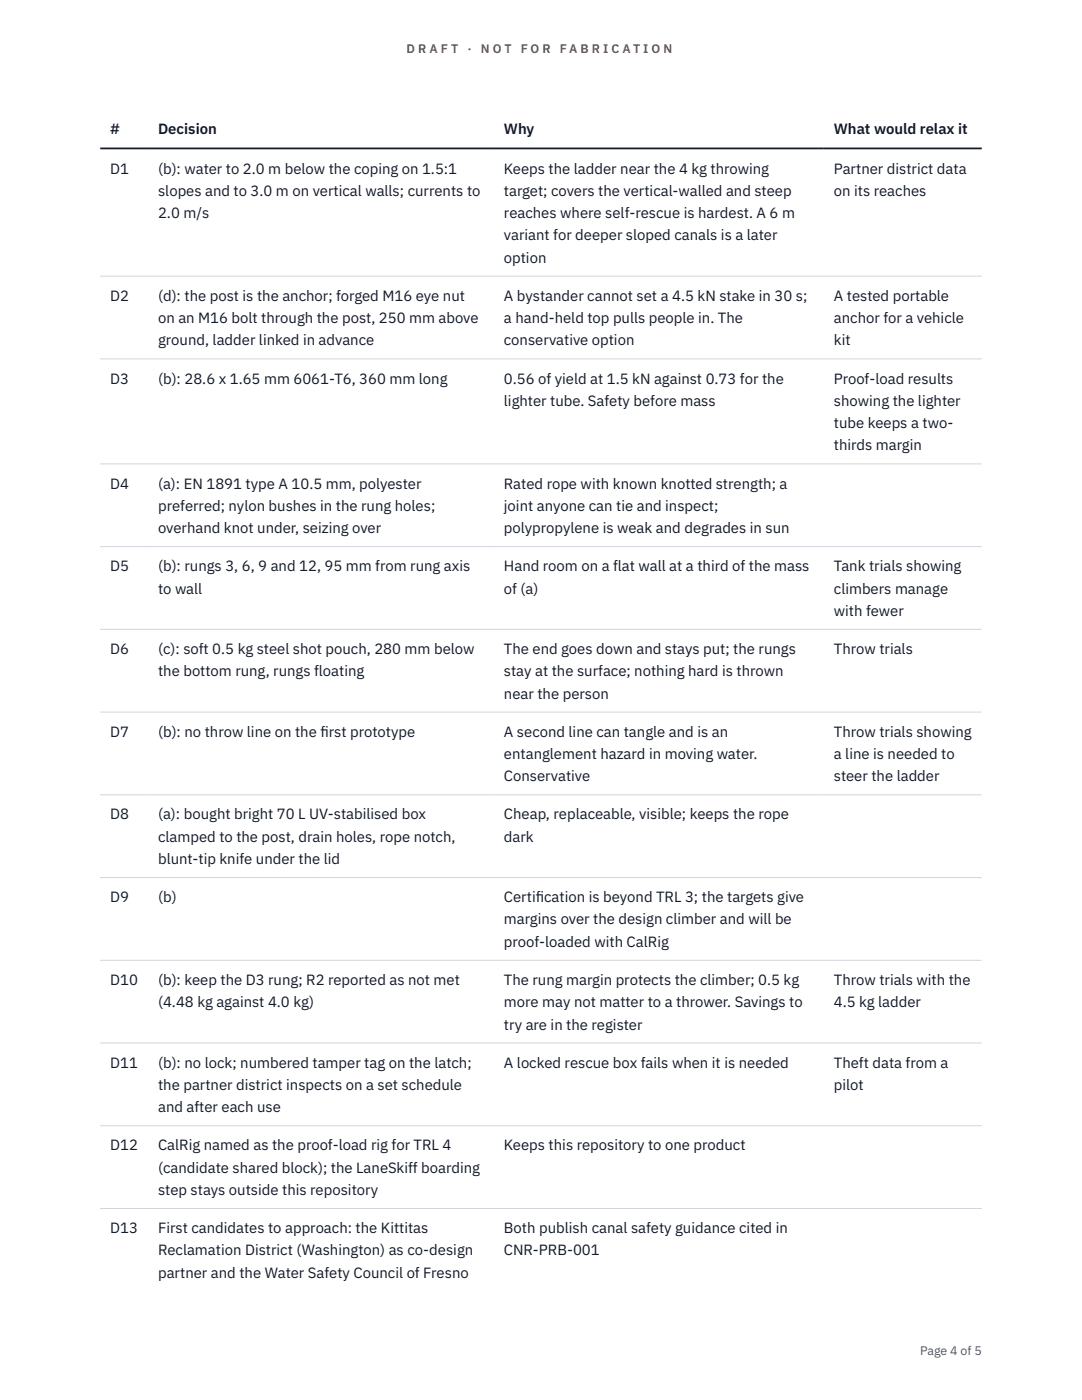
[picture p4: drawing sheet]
<svg xmlns="http://www.w3.org/2000/svg" width="216mm" height="279mm" viewBox="0 0 216 279" stroke-linecap="round" stroke-linejoin="round" font-family="sans-serif">
<defs><g id="words">
<g font-size="3" fill="#111827">
<text x="22" y="26.8">#</text>
<text x="31.5" y="26.8">Decision</text>
<text x="100.6" y="26.8">Why</text>
<text x="166.4" y="26.8">What would relax it</text>
<text x="22" y="34.6">D1</text>
<text x="31.5" y="34.6">(b): water to 2.0 m below the coping on 1.5:1</text>
<text x="100.6" y="34.6">Keeps the ladder near the 4 kg throwing</text>
<text x="166.4" y="34.6">Partner district data</text>
<text x="31.5" y="39.1">slopes and to 3.0 m on vertical walls; currents to</text>
<text x="100.6" y="39.1">target; covers the vertical-walled and steep</text>
<text x="166.4" y="39.1">on its reaches</text>
<text x="31.5" y="43.5">2.0 m/s</text>
<text x="100.6" y="43.5">reaches where self-rescue is hardest. A 6 m</text>
<text x="100.6" y="48">variant for deeper sloped canals is a later</text>
<text x="100.6" y="52.4">option</text>
<text x="22" y="60">D2</text>
<text x="31.5" y="60">(d): the post is the anchor; forged M16 eye nut</text>
<text x="31.5" y="64.5">on an M16 bolt through the post, 250 mm above</text>
<text x="100.6" y="60">A bystander cannot set a 4.5 kN stake in 30 s;</text>
<text x="100.6" y="64.5">a hand-held top pulls people in. The</text>
<text x="166.4" y="60">A tested portable</text>
<text x="166.4" y="64.5">anchor for a vehicle</text>
<text x="31.5" y="68.9">ground, ladder linked in advance</text>
<text x="100.6" y="68.9">conservative option</text>
<text x="166.4" y="68.9">kit</text>
<text x="22" y="76.5">D3</text>
<text x="31.5" y="76.5">(b): 28.6 x 1.65 mm 6061-T6, 360 mm long</text>
<text x="100.6" y="76.5">0.56 of yield at 1.5 kN against 0.73 for the</text>
<text x="166.4" y="76.5">Proof-load results</text>
<text x="100.6" y="81">lighter tube. Safety before mass</text>
<text x="166.4" y="81">showing the lighter</text>
<text x="166.4" y="85.4">tube keeps a two-</text>
<text x="166.4" y="89.9">thirds margin</text>
<text x="22" y="97.5">D4</text>
<text x="31.5" y="97.5">(a): EN 1891 type A 10.5 mm, polyester</text>
<text x="31.5" y="101.9">preferred; nylon bushes in the rung holes;</text>
<text x="100.6" y="97.5">Rated rope with known knotted strength; a</text>
<text x="100.6" y="101.9">joint anyone can tie and inspect;</text>
<text x="31.5" y="106.4">overhand knot under, seizing over</text>
<text x="100.6" y="106.4">polypropylene is weak and degrades in sun</text>
<text x="22" y="114">D5</text>
<text x="31.5" y="114">(b): rungs 3, 6, 9 and 12, 95 mm from rung axis</text>
<text x="31.5" y="118.5">to wall</text>
<text x="100.6" y="114">Hand room on a flat wall at a third of the mass</text>
<text x="100.6" y="118.5">of (a)</text>
<text x="166.4" y="114">Tank trials showing</text>
<text x="166.4" y="118.5">climbers manage</text>
<text x="166.4" y="122.9">with fewer</text>
<text x="22" y="130.5">D6</text>
<text x="31.5" y="130.5">(c): soft 0.5 kg steel shot pouch, 280 mm below</text>
<text x="100.6" y="130.5">The end goes down and stays put; the rungs</text>
<text x="166.4" y="130.5">Throw trials</text>
<text x="31.5" y="135">the bottom rung, rungs floating</text>
<text x="100.6" y="135">stay at the surface; nothing hard is thrown</text>
<text x="100.6" y="139.4">near the person</text>
<text x="22" y="147">D7</text>
<text x="31.5" y="147">(b): no throw line on the f</text>
<text x="63.9" y="147">irst prototype</text>
<text x="100.6" y="147">A second line can tangle and is an</text>
<text x="166.4" y="147">Throw trials showing</text>
<text x="100.6" y="151.5">entanglement hazard in moving water.</text>
<text x="100.6" y="155.9">Conservative</text>
<text x="166.4" y="151.5">a line is needed to</text>
<text x="166.4" y="155.9">steer the ladder</text>
<text x="22" y="163.5">D8</text>
<text x="31.5" y="163.5">(a): bought bright 70 L UV-stabilised box</text>
<text x="31.5" y="168">clamped to the post, drain holes, rope notch,</text>
<text x="100.6" y="163.5">Cheap, replaceable, visible; keeps the rope</text>
<text x="100.6" y="168">dark</text>
<text x="31.5" y="172.4">blunt-tip knife under the lid</text>
<text x="22" y="180.1">D9</text>
<text x="31.5" y="180.1">(b)</text>
<text x="100.6" y="180.1">Certif</text>
<text x="100.6" y="184.5">margins over the design climber and will be</text>
<text x="106.9" y="180.1">ication is beyond TRL 3; the targets give</text>
<text x="100.6" y="188.9">proof-loaded with CalRig</text>
<text x="22" y="196.6">D10</text>
<text x="31.5" y="196.6">(b): keep the D3 rung; R2 reported as not met</text>
<text x="100.6" y="196.6">The rung margin protects the climber; 0.5 kg</text>
<text x="166.4" y="196.6">Throw trials with the</text>
<text x="31.5" y="201">(4.48 kg against 4.0 kg)</text>
<text x="100.6" y="201">more may not matter to a thrower. Savings to</text>
<text x="166.4" y="201">4.5 kg ladder</text>
<text x="100.6" y="205.5">try are in the register</text>
<text x="22" y="213.1">D11</text>
<text x="31.5" y="213.1">(b): no lock; numbered tamper tag on the latch;</text>
<text x="100.6" y="213.1">A locked rescue box fails when it is needed</text>
<text x="166.4" y="213.1">Theft data from a</text>
<text x="31.5" y="217.5">the partner district inspects on a set schedule</text>
<text x="31.5" y="222">and after each use</text>
<text x="166.4" y="217.5">pilot</text>
<text x="22" y="229.6">D12</text>
<text x="31.5" y="229.6">CalRig named as the proof-load rig for TRL 4</text>
<text x="100.6" y="229.6">Keeps this repository to one product</text>
<text x="31.5" y="234">(candidate shared block); the LaneSkiff boarding</text>
<text x="31.5" y="238.5">step stays outside this repository</text>
<text x="22" y="246.1">D13</text>
<text x="31.5" y="246.1">First candidates to approach: the Kittitas</text>
<text x="31.5" y="250.5">Reclamation District (Washington) as co-design</text>
<text x="100.6" y="246.1">Both publish canal safety guidance cited in</text>
<text x="100.6" y="250.5">CNR-PRB-001</text>
<text x="31.5" y="255">partner and the Water Safety Council of Fresno</text>
</g>
<g font-size="2.5" fill="#b45309">
<text x="81.1" y="10.5">D R A F T</text>
<text x="93.3" y="10.5">·</text>
<text x="95.9" y="10.5">N O T</text>
<text x="103.9" y="10.5">F O R</text>
<text x="111.7" y="10.5">F A B R I C A T I O N</text>
</g>
<text font-size="2.5" fill="#4b5563" x="183.6" y="270.3">Page 4 of 5</text>
</g></defs>
<path d="M20 55.1h175.9M20 71.6h175.9M20 92.6h175.9M20 109.1h175.9M20 125.6h175.9M20 142.1h175.9M20 158.6h175.9M20 175.1h175.9M20 191.6h175.9M20 208.2h175.9M20 224.7h175.9M20 241.2h175.9" fill="none" stroke="#d1d5db" stroke-width=".2"/>
<path d="M20 29.6h175.9" fill="none" stroke="#111827" stroke-width=".35"/>
<use href="#words"/>
</svg>
